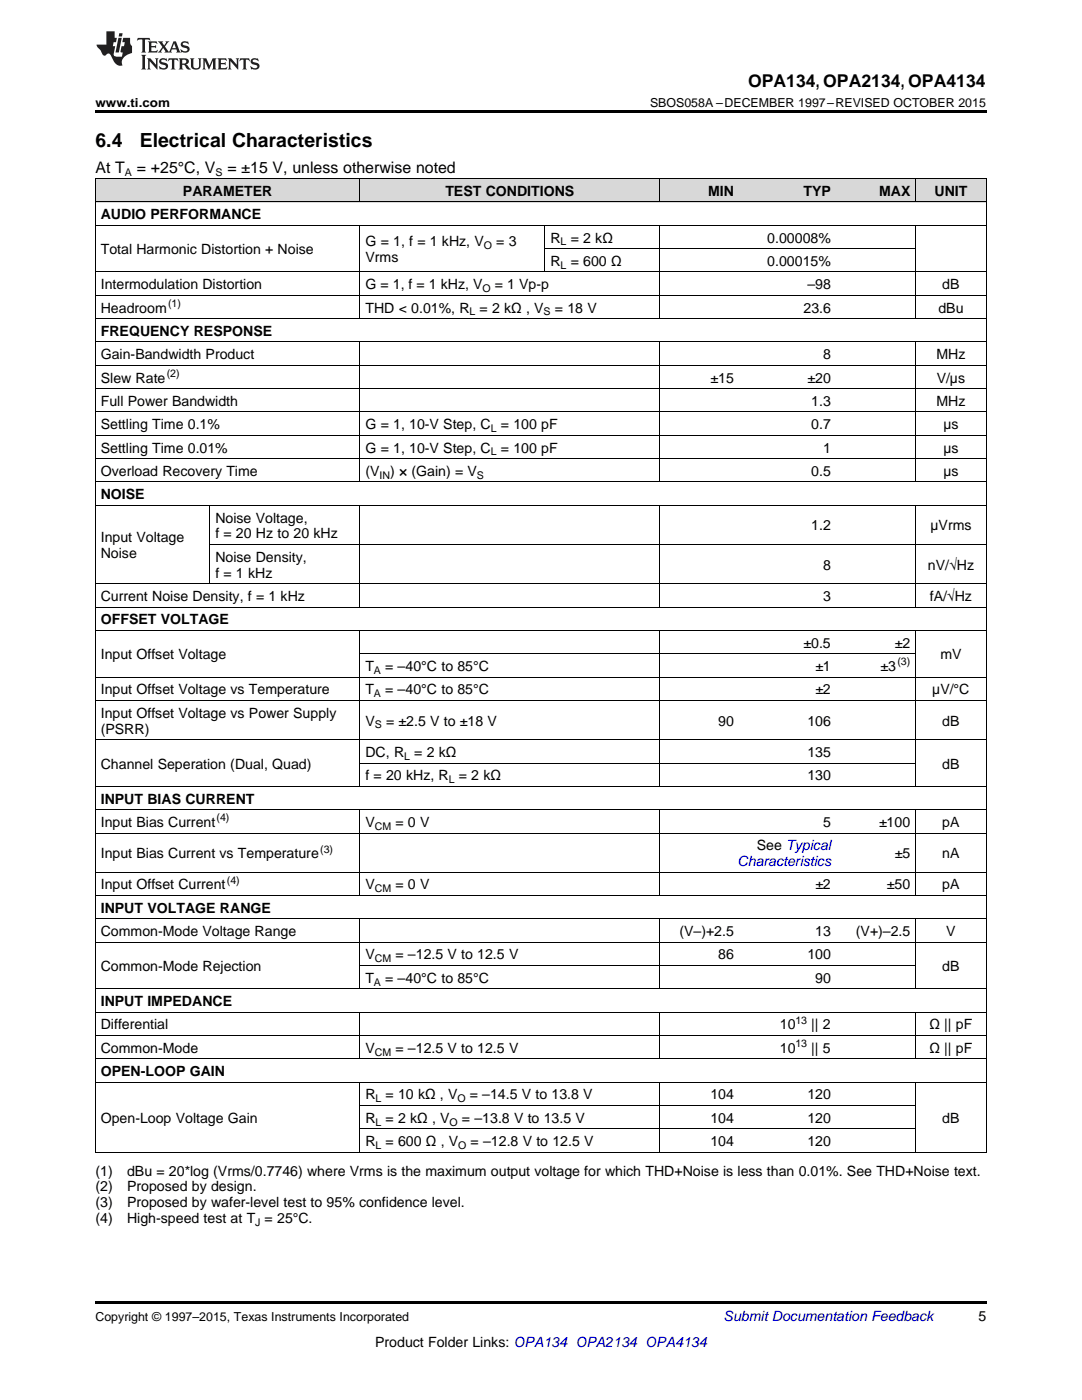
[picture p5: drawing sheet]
<svg xmlns="http://www.w3.org/2000/svg" width="216mm" height="279mm" viewBox="0 0 216 279" stroke-linecap="round" stroke-linejoin="round" font-family="sans-serif">
<defs><g id="words">
<g font-size="3.9">
<text x="19" y="29.3">6.4</text>
<text x="27.9" y="29.3">Electrical Characteristics</text>
</g>
<text font-size="3.5" x="149.3" y="17.3">OPA134, OPA2134, OPA4134</text>
<g font-size="3.2">
<text x="19" y="34.4">At T</text>
<text x="27.3" y="34.4">= +25°C, V</text>
<text x="45.4" y="34.4">= ±15 V, unless otherwise noted</text>
</g>
<g font-size="2.8">
<text x="36.5" y="39.1">PARAMETER</text>
<text x="88.9" y="39.1">TEST CONDITIONS</text>
<text x="141.3" y="39.1">MIN</text>
<text x="160.3" y="39.1">TYP</text>
<text x="175.4" y="39.1">MAX</text>
<text x="186.5" y="39.1">UNIT</text>
<text x="20.1" y="43.7">AUDIO PERFORMANCE</text>
<text x="20.1" y="50.7">Total Harmonic Distortion + Noise</text>
<text x="72.9" y="49.1">G = 1, f = 1 kHz, V</text>
<text x="72.9" y="52.3">Vrms</text>
<text x="99" y="49.1">= 3</text>
<text x="109.9" y="48.4">R</text>
<text x="109.9" y="53.1">R</text>
<text x="113.9" y="48.4">= 2 kΩ</text>
<text x="113.9" y="53.1">= 600 Ω</text>
<text x="153.1" y="48.4">0.00008%</text>
<text x="153.1" y="53.1">0.00015%</text>
<text x="20.1" y="57.7">Intermodulation Distortion</text>
<text x="72.9" y="57.7">G = 1, f = 1 kHz, V</text>
<text x="98.8" y="57.7">= 1 Vp-p</text>
<text x="161.1" y="57.7">–98</text>
<text x="188" y="57.7">dB</text>
<text x="20.1" y="62.4">Headroom</text>
<text x="72.9" y="62.4">THD &lt; 0.01%, R</text>
<text x="95.7" y="62.4">= 2 kΩ , V</text>
<text x="110.7" y="62.4">= 18 V</text>
<text x="160.3" y="62.4">23.6</text>
<text x="187.3" y="62.4">dBu</text>
<text x="20.1" y="67">FREQUENCY RESPONSE</text>
<text x="20.1" y="71.7">Gain-Bandwidth Product</text>
<text x="164.3" y="71.7">8</text>
<text x="186.9" y="71.7">MHz</text>
<text x="20.1" y="76.3">Slew Rate</text>
<text x="141.8" y="76.3">±15</text>
<text x="161.1" y="76.3">±20</text>
<text x="186.9" y="76.3">V/µs</text>
<text x="20.1" y="81">Full Power Bandwidth</text>
<text x="161.9" y="81">1.3</text>
<text x="186.9" y="81">MHz</text>
<text x="20.1" y="85.7">Settling Time 0.1%</text>
<text x="72.9" y="85.7">G = 1, 10-V Step, C</text>
<text x="99.9" y="85.7">= 100 pF</text>
<text x="161.9" y="85.7">0.7</text>
<text x="188.2" y="85.7">µs</text>
<text x="20.1" y="90.3">Settling Time 0.01%</text>
<text x="20.1" y="95">Overload Recovery Time</text>
<text x="72.9" y="90.3">G = 1, 10-V Step, C</text>
<text x="72.9" y="95">(V</text>
<text x="77.9" y="95">) × (Gain) = V</text>
<text x="99.9" y="90.3">= 100 pF</text>
<text x="161.9" y="95">0.5</text>
<text x="164.3" y="90.3">1</text>
<text x="188.2" y="90.3">µs</text>
<text x="188.2" y="95">µs</text>
<text x="20.1" y="99.6">NOISE</text>
<text x="43" y="104.3">Noise Voltage,</text>
<text x="43" y="107.5">f = 20 Hz to 20 kHz</text>
<text x="161.9" y="105.9">1.2</text>
<text x="185.7" y="105.9">µVrms</text>
<text x="20.1" y="108.2">Input Voltage</text>
<text x="20.1" y="111.4">Noise</text>
<text x="43" y="112.1">Noise Density,</text>
<text x="164.3" y="113.7">8</text>
<text x="185.1" y="113.7">nV/√Hz</text>
<text x="20.1" y="119.9">Current Noise Density, f = 1 kHz</text>
<text x="43" y="115.3">f = 1 kHz</text>
<text x="164.3" y="119.9">3</text>
<text x="185.5" y="119.9">fA/√Hz</text>
<text x="20.1" y="124.6">OFFSET VOLTAGE</text>
<text x="20.1" y="131.6">Input Offset Voltage</text>
<text x="160.3" y="129.3">±0.5</text>
<text x="178.5" y="129.3">±2</text>
<text x="187.6" y="131.6">mV</text>
<text x="72.9" y="133.9">T</text>
<text x="76.9" y="133.9">= –40°C to 85°C</text>
<text x="162.7" y="133.9">±1</text>
<text x="175.7" y="133.9">±3</text>
<text x="20.1" y="138.6">Input Offset Voltage vs Temperature</text>
<text x="20.1" y="143.2">Input Offset Voltage vs Power Supply</text>
<text x="72.9" y="138.6">T</text>
<text x="76.9" y="138.6">= –40°C to 85°C</text>
<text x="162.7" y="138.6">±2</text>
<text x="186" y="138.6">µV/°C</text>
<text x="20.1" y="146.4">(PSRR)</text>
<text x="72.9" y="144.8">V</text>
<text x="77" y="144.8">= ±2.5 V to ±18 V</text>
<text x="143.3" y="144.8">90</text>
<text x="161.1" y="144.8">106</text>
<text x="188" y="144.8">dB</text>
<text x="20.1" y="153.4">Channel Seperation (Dual, Quad)</text>
<text x="72.9" y="151.1">DC, R</text>
<text x="72.9" y="155.7">f = 20 kHz, R</text>
<text x="82.7" y="151.1">= 2 kΩ</text>
<text x="91.5" y="155.7">= 2 kΩ</text>
<text x="161.1" y="151.1">135</text>
<text x="161.1" y="155.7">130</text>
<text x="188" y="153.4">dB</text>
<text x="20.1" y="160.4">INPUT BIAS CURRENT</text>
<text x="20.1" y="165">Input Bias Current</text>
<text x="72.9" y="165">V</text>
<text x="78.9" y="165">= 0 V</text>
<text x="164.3" y="165">5</text>
<text x="175.4" y="165">±100</text>
<text x="188" y="165">pA</text>
<text x="20.1" y="171.3">Input Bias Current vs Temperature</text>
<text x="151" y="169.7">See Typical</text>
<text x="178.5" y="171.3">±5</text>
<text x="188" y="171.3">nA</text>
<text x="20.1" y="177.5">Input Offset Current</text>
<text x="72.9" y="177.5">V</text>
<text x="78.9" y="177.5">= 0 V</text>
<text x="162.7" y="177.5">±2</text>
<text x="177" y="177.5">±50</text>
<text x="188" y="177.5">pA</text>
<text x="20.1" y="182.2">INPUT VOLTAGE RANGE</text>
<text x="20.1" y="186.8">Common-Mode Voltage Range</text>
<text x="72.9" y="191.5">V</text>
<text x="78.9" y="191.5">= –12.5 V to 12.5 V</text>
<text x="135.6" y="186.8">(V–)+2.5</text>
<text x="143.3" y="191.5">86</text>
<text x="161.1" y="191.5">100</text>
<text x="162.7" y="186.8">13</text>
<text x="170.8" y="186.8">(V+)–2.5</text>
<text x="188.8" y="186.8">V</text>
<text x="20.1" y="193.8">Common-Mode Rejection</text>
<text x="72.9" y="196.1">T</text>
<text x="76.9" y="196.1">= –40°C to 85°C</text>
<text x="162.7" y="196.1">90</text>
<text x="188" y="193.8">dB</text>
<text x="20.1" y="200.8">INPUT IMPEDANCE</text>
<text x="20.1" y="205.5">Differential</text>
<text x="155.6" y="205.5">10</text>
<text x="161.9" y="205.5">|| 2</text>
<text x="185.5" y="205.5">Ω || pF</text>
<text x="20.1" y="210.1">Common-Mode</text>
<text x="20.1" y="214.8">OPEN-LOOP GAIN</text>
<text x="72.9" y="210.1">V</text>
<text x="78.9" y="210.1">= –12.5 V to 12.5 V</text>
<text x="155.6" y="210.1">10</text>
<text x="161.9" y="210.1">|| 5</text>
<text x="185.5" y="210.1">Ω || pF</text>
<text x="72.9" y="219.4">R</text>
<text x="76.9" y="219.4">= 10 kΩ , V</text>
<text x="93.7" y="219.4">= –14.5 V to 13.8 V</text>
<text x="141.7" y="219.4">104</text>
<text x="161.1" y="219.4">120</text>
<text x="20.1" y="224.1">Open-Loop Voltage Gain</text>
<text x="72.9" y="224.1">R</text>
<text x="76.9" y="224.1">= 2 kΩ , V</text>
<text x="92.2" y="224.1">= –13.8 V to 13.5 V</text>
<text x="141.7" y="224.1">104</text>
<text x="161.1" y="224.1">120</text>
<text x="188" y="224.1">dB</text>
<text x="72.9" y="228.7">R</text>
<text x="76.9" y="228.7">= 600 Ω , V</text>
<text x="93.9" y="228.7">= –12.8 V to 12.5 V</text>
<text x="141.7" y="228.7">104</text>
<text x="161.1" y="228.7">120</text>
<text x="19" y="234.6">(1)</text>
<text x="19" y="237.8">(2)</text>
<text x="25.4" y="234.6">dBu = 20*log (Vrms/0.7746) where Vrms is the maximum output voltage for which THD+Noise is less than 0.01%. See THD+Noise text.</text>
<text x="25.4" y="237.8">Proposed by design.</text>
<text x="19" y="240.9">(3)</text>
<text x="19" y="244.1">(4)</text>
<text x="25.4" y="240.9">Proposed by wafer-level test to 95% confidence level.</text>
<text x="25.4" y="244.1">High-speed test at T = 25°C.</text>
<text x="195.3" y="263.6">5</text>
<text x="74.9" y="268.9">Product Folder Links: OPA134 OPA2134 OPA4134</text>
</g>
<text font-size="2.8" fill="#00f" x="147.2" y="172.9">Characteristics</text>
<text font-size="2.8" fill="#0000c8" x="144.4" y="263.6">Submit Documentation Feedback</text>
<g font-size="2.5">
<text x="19" y="21.4">www.ti.com</text>
<text x="129.7" y="21.4">SBOS058A –DECEMBER 1997–REVISED OCTOBER 2015</text>
<text x="19" y="263.6">Copyright © 1997–2015, Texas Instruments Incorporated</text>
</g>
<g font-size="2.1">
<text x="24.9" y="35.1">A</text>
<text x="43" y="35.1">S</text>
<text x="96.6" y="49.7">O</text>
<text x="111.9" y="49">L</text>
<text x="111.9" y="53.6">L</text>
<text x="96.3" y="58.3">O</text>
<text x="33.5" y="61.2">(1)</text>
<text x="93.7" y="62.9">L</text>
<text x="108.5" y="62.9">S</text>
<text x="33.3" y="75.2">(2)</text>
<text x="97.9" y="86.2">L</text>
<text x="75.7" y="95.5">IN</text>
<text x="95.2" y="95.5">S</text>
<text x="97.9" y="90.9">L</text>
<text x="74.6" y="134.5">A</text>
<text x="179.1" y="132.8">(3)</text>
<text x="74.6" y="139.1">A</text>
<text x="74.8" y="145.4">S</text>
<text x="80.6" y="151.6">L</text>
<text x="89.5" y="156.3">L</text>
<text x="43.2" y="163.9">(4)</text>
<text x="74.8" y="165.6">CM</text>
<text x="63.9" y="170.1">(3)</text>
<text x="45.3" y="176.4">(4)</text>
<text x="74.8" y="178.1">CM</text>
<text x="74.6" y="196.7">A</text>
<text x="74.8" y="192.1">CM</text>
<text x="158.7" y="204.3">13</text>
<text x="158.7" y="209">13</text>
<text x="74.8" y="210.7">CM</text>
<text x="74.9" y="220">L</text>
<text x="91.3" y="220">O</text>
<text x="74.9" y="224.6">L</text>
<text x="89.7" y="224.6">O</text>
<text x="74.9" y="229.3">L</text>
<text x="91.4" y="229.3">O</text>
<text x="50.9" y="244.7">J</text>
</g>
</g></defs>
<g fill="#d8d8d8">
<path d="M19 35.7h22.9v4.7h-22.9z"/>
<path d="M41.9 35.7h30v4.7h-30z"/>
<path d="M71.9 35.7h36.9v4.7h-36.9z"/>
<path d="M108.8 35.7h22.9v4.7h-22.9z"/>
<path d="M131.7 35.7h15.8v4.7h-15.8z"/>
<path d="M147.5 35.7h19.4v4.7h-19.4z"/>
<path d="M166.9 35.7h15.8v4.7h-15.8z"/>
<path d="M182.7 35.7h14.1v4.7h-14.1z"/>
</g>
<path d="M19 22h177.8v.5h-177.8zM19 259.7h177.8v.5h-177.8z" fill="#000"/>
<g fill="none" stroke="#000" stroke-width=".2">
<path d="M19 35.6h177.8M19.1 35.7v194.3M71.8 35.7v4.7M131.6 35.7v4.7M182.7 35.7v4.7M196.8 35.7v194.3M19 58.9h177.8M19 54.3h177.8M19 45h177.8M19 40.3h177.8M71.8 45v18.6M108.7 45v9.3"/>
<path d="M108.8 49.6h73.9M131.6 45v18.6M182.7 45v18.6M19 77.6h177.8M19 72.9h177.8M19 68.2h177.8M19 63.6h177.8M71.8 68.3v27.9M131.6 68.3v27.9M182.7 68.3v27.9M19 96.2h177.8M19 91.5h177.8"/>
<path d="M19 86.9h177.8M19 82.2h177.8M19 116.5h177.8M19 100.8h177.8M41.9 100.9v15.7M41.9 108.7h154.9M71.8 100.9v20.3M131.6 100.9v20.3M182.7 100.9v20.3M19 139.8h177.8M19 135.1h177.8M19 125.8h177.8"/>
<path d="M19 121.2h177.8M71.8 125.8v31.2M71.9 130.5h110.8M131.6 125.8v31.2M182.7 125.8v31.2M19 156.9h177.8M19 147.6h177.8M71.9 152.3h110.8M19 178.7h177.8M19 174.1h177.8M19 166.2h177.8M19 161.6h177.8"/>
<path d="M71.8 161.6v17.2M131.6 161.6v17.2M182.7 161.6v17.2M19 197.4h177.8M19 188h177.8M19 183.4h177.8M71.8 183.4v14M71.9 192.7h110.8M131.6 183.4v14M182.7 183.4v14M19 216h177.8M19 211.3h177.8"/>
<path d="M19 206.7h177.8M19 202h177.8M71.8 202v9.4M71.8 216v14M131.6 202v9.4M131.6 216v14M182.7 202v9.4M182.7 216v14M19 230h177.8M71.9 225.3h110.8M71.9 220.6h110.8"/>
</g>
<g fill="#231f20">
<path d="M27.5 7.6l-.1 .5 .4-.2h.6v.1v2.1l-.2 .4h1l-.3-.4v-2.1l.1-.1h.5l.5 .2-.2-.5zM29.5 8.3l.2 .3v1.5l-.2 .4h1.8l.2-.6a1.04 1.04 0 0 1-1.3 .2v-.7h.6l.3 .2v-.6l-.3 .2h-.6v-.6l.8-.1 .4 .3-.2-.5zM31.5 8.3l.9 1.1-.9 1.1h.8l-.2-.2 .5-.7 .4 .7-.2 .2h1.5l-.1-.2 .1-.4h.9l.1 .4-.2 .2h1l-.3-.3-.7-1.9h-.5l-.9 2-.8-1 .9-1h-.8l.1 .3-.3 .5-.4-.6 .2-.2zM34.7 8.6l.4 1h-.7zM36.3 8.4a.63 .63 0 0 0-.2 .7 .63 .63 0 0 0 .6 .4l.6 .2 .1 .2a.75 .75 0 0 1-.7 .4 .75 .75 0 0 1-.6-.5l.1 .7 .1-.1a1.11 1.11 0 0 0 1.5-.6 1.13 1.13 0 0 0-1.2-.8l-.1-.4a1.04 1.04 0 0 1 1.2 .2l-.2-.5-.1 .1-.5-.2zM28.2 10.9l.2 .4v2.2l-.2 .4h1l-.3-.4v-2.2l.3-.4zM29.3 11.6l.3 .4v1.5l-.3 .4h.8l-.2-.4v-1.3l1.5 1.7v-1.9l.2-.4h-.7l.2 .4v.9l-1.1-1.3zM32 11.8a.62 .62 0 0 0-.2 .7 .62 .62 0 0 0 .6 .4l.6 .1 .1 .3a.76 .76 0 0 1-.7 .3 .76 .76 0 0 1-.6-.4l.1 .7 .1-.1a1.11 1.11 0 0 0 1.5-.6 1.13 1.13 0 0 0-1.2-.8l-.1-.4a1.04 1.04 0 0 1 1.2 .2l-.2-.6-.1 .1-.5-.1zM33.7 11.6l-.2 .6a.61 .61 0 0 1 .8-.3v1.6l-.2 .4h.9l-.2-.4v-1.6a.63 .63 0 0 1 .8 .3l-.2-.6zM35.6 11.6l.3 .4v1.5l-.3 .4h1l-.2-.2v-.8l.5 .2a.76 .76 0 0 0 1.2 .7l-1-1a.58 .58 0 0 0 .6-.5 .58 .58 0 0 0-.5-.6zM36.4 11.9h.1a.45 .45 0 0 1 .5 .1 .45 .45 0 0 1 .1 .5l-.7 .2zM37.9 11.6l.2 .2a2.17 2.17 0 0 0 .3 1.9 .99 .99 0 0 0 1.6-.6v-1.1l.2-.4h-.7l.2 .2a1.92 1.92 0 0 1-.2 1.8 .6 .6 0 0 1-.9-.5v-1.1l.2-.4zM40.4 11.6l.2 .4v1.5l-.2 .4h.7l-.2-.4v-1.4l.8 1.8 .8-1.8v1.4l-.2 .4h.9l-.2-.4v-1.5l.2-.4h-.8l-.6 1.5-.6-1.5zM43.4 11.6l.2 .4v1.5l-.2 .4h1.8l.2-.6a1.04 1.04 0 0 1-1.3 .1v-.6h.5l.4 .2v-.6l-.4 .2h-.5v-.7h.8l.3 .3-.1-.6zM45.5 11.6l.2 .4v1.5l-.2 .4h.7l-.2-.4v-1.3l1.5 1.7v-1.9l.2-.4h-.7l.2 .4v.9l-1.1-1.3zM47.9 11.6l-.1 .6a.61 .61 0 0 1 .8-.3v1.6l-.3 .4h1l-.3-.4 .1-1.6a.63 .63 0 0 1 .7 .3l-.1-.6zM50.2 11.8a.62 .62 0 0 0-.2 .7 .62 .62 0 0 0 .6 .4l.6 .1 .2 .3a.76 .76 0 0 1-.8 .3 .76 .76 0 0 1-.6-.4l.1 .7 .2-.1a1.11 1.11 0 0 0 1.5-.6 1.13 1.13 0 0 0-1.3-.8l-.1-.4a1.04 1.04 0 0 1 1.2 .2l-.1-.6-.2 .1-.5-.1z"/>
<path d="M21.2 6.3v2.6h-1.9l.1 .4 .7 .9a.91 .91 0 0 0 1 .8 .56 .56 0 0 1 .5-.3 .56 .56 0 0 1 .5 .3l.4 .8a1.53 1.53 0 0 0 1.9 1.2 1.54 1.54 0 0 1 1-2.1l.9-.3v-1.4a1.52 1.52 0 0 1-.3-1.6h-1.4l-.2 .8h.5l-.2 .8h-.4l-.2 1v.2l.4 .1-.2 .8a1.93 1.93 0 0 1-1.6-.3l.3-1.8h-.5l.2-.8h.4l.2-.8h-.4v-1.3zM23.6 7.6l-.6 2.9h.7l.6-2.9zM23.8 6.6l-.1 .7h.6l.2-.7z"/>
</g>
<use href="#words"/>
</svg>
